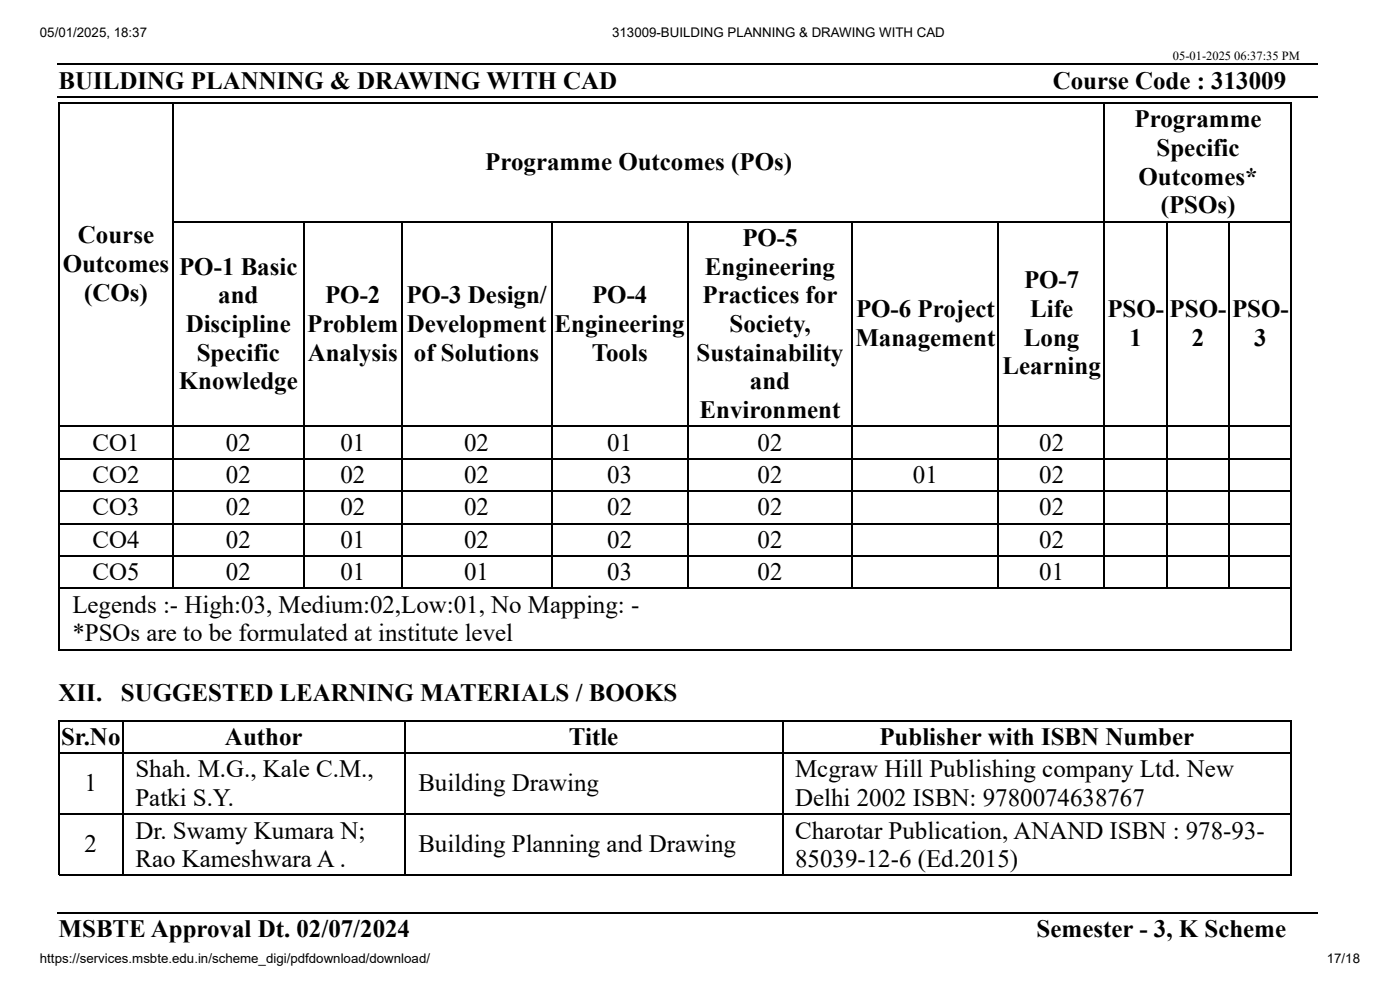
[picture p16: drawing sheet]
<svg xmlns="http://www.w3.org/2000/svg" width="297mm" height="210mm" viewBox="0 0 297 210" stroke-linecap="round" stroke-linejoin="round" font-family="sans-serif">
<defs><g id="words">
<g font-size="5.3">
<text x="12.4" y="18.8">BUILDING PLANNING &amp; DRAWING WITH CAD</text>
<text x="223.3" y="18.8">Course Code : 313009</text>
<text x="240.7" y="27">Programme</text>
<text x="102.9" y="36">Programme Outcomes (POs)</text>
<text x="245.4" y="33.1">Specific</text>
<text x="241.5" y="39.2">Outcomes*</text>
<text x="246.2" y="45.2">(PSOs)</text>
<text x="16.5" y="51.6">Course</text>
<text x="157.5" y="52.1">PO-5</text>
<text x="13.3" y="57.7">Outcomes</text>
<text x="38" y="58.2">PO-1 Basic</text>
<text x="149.6" y="58.2">Engineering</text>
<text x="17.9" y="63.8">(COs)</text>
<text x="46.3" y="64.3">and</text>
<text x="69" y="64.3">PO-2</text>
<text x="86.2" y="64.3">PO-3 Design/</text>
<text x="125.6" y="64.3">PO-4</text>
<text x="149.1" y="64.3">Practices for</text>
<text x="217.2" y="61.1">PO-7</text>
<text x="39.4" y="70.4">Discipline</text>
<text x="65.2" y="70.4">Problem</text>
<text x="86.3" y="70.4">Development</text>
<text x="117.7" y="70.4">Engineering</text>
<text x="154.8" y="70.4">Society,</text>
<text x="181.6" y="67.2">PO-6 Project</text>
<text x="218.6" y="67.2">Life</text>
<text x="234.9" y="67.2">PSO-</text>
<text x="248.1" y="67.2">PSO-</text>
<text x="261.4" y="67.2">PSO-</text>
<text x="41.7" y="76.5">Specific</text>
<text x="65.3" y="76.5">Analysis</text>
<text x="87.8" y="76.5">of Solutions</text>
<text x="125.6" y="76.5">Tools</text>
<text x="147.8" y="76.5">Sustainability</text>
<text x="181.5" y="73.3">Management</text>
<text x="217.2" y="73.3">Long</text>
<text x="239.6" y="73.3">1</text>
<text x="252.8" y="73.3">2</text>
<text x="266.1" y="73.3">3</text>
<text x="37.9" y="82.6">Knowledge</text>
<text x="159.1" y="82.6">and</text>
<text x="212.7" y="79.4">Learning</text>
<text x="148.4" y="88.6">Environment</text>
<text x="19.6" y="95.5">CO1</text>
<text x="47.9" y="95.5">02</text>
<text x="72.2" y="95.5">01</text>
<text x="98.5" y="95.5">02</text>
<text x="128.8" y="95.5">01</text>
<text x="160.7" y="95.5">02</text>
<text x="220.5" y="95.5">02</text>
<text x="19.6" y="102.4">CO2</text>
<text x="47.9" y="102.4">02</text>
<text x="72.2" y="102.4">02</text>
<text x="98.5" y="102.4">02</text>
<text x="128.8" y="102.4">03</text>
<text x="160.7" y="102.4">02</text>
<text x="193.7" y="102.4">01</text>
<text x="220.5" y="102.4">02</text>
<text x="19.6" y="109.3">CO3</text>
<text x="47.9" y="109.3">02</text>
<text x="72.2" y="109.3">02</text>
<text x="98.5" y="109.3">02</text>
<text x="128.8" y="109.3">02</text>
<text x="160.7" y="109.3">02</text>
<text x="220.5" y="109.3">02</text>
<text x="19.6" y="116.2">CO4</text>
<text x="47.9" y="116.2">02</text>
<text x="72.2" y="116.2">01</text>
<text x="98.5" y="116.2">02</text>
<text x="128.8" y="116.2">02</text>
<text x="160.7" y="116.2">02</text>
<text x="220.5" y="116.2">02</text>
<text x="19.6" y="123">CO5</text>
<text x="47.9" y="123">02</text>
<text x="72.2" y="123">01</text>
<text x="98.5" y="123">01</text>
<text x="128.8" y="123">03</text>
<text x="160.7" y="123">02</text>
<text x="220.5" y="123">01</text>
<text x="15.3" y="129.9">Legends :- High:03, Medium:02,Low:01, No Mapping: -</text>
<text x="15.3" y="136">*PSOs are to be formulated at institute level</text>
<text x="12.4" y="148.7">XII.</text>
<text x="25.7" y="148.7">SUGGESTED LEARNING MATERIALS / BOOKS</text>
<text x="13" y="158">Sr.No</text>
<text x="47.7" y="158">Author</text>
<text x="120.7" y="158">Title</text>
<text x="186.6" y="158">Publisher with ISBN Number</text>
<text x="17.9" y="167.7">1</text>
<text x="28.7" y="164.8">Shah. M.G., Kale C.M.,</text>
<text x="88.8" y="167.7">Building Drawing</text>
<text x="168.7" y="164.8">Mcgraw Hill Publishing company Ltd. New</text>
<text x="28.7" y="170.9">Patki S.Y.</text>
<text x="168.7" y="170.9">Delhi 2002 ISBN: 9780074638767</text>
<text x="28.7" y="177.8">Dr. Swamy Kumara N;</text>
<text x="168.7" y="177.8">Charotar Publication, ANAND ISBN : 978-93-</text>
<text x="17.9" y="180.7">2</text>
<text x="28.7" y="183.9">Rao Kameshwara A .</text>
<text x="88.8" y="180.7">Building Planning and Drawing</text>
<text x="168.7" y="183.9">85039-12-6 (Ed.2015)</text>
<text x="12.4" y="198.7">MSBTE Approval Dt. 02/07/2024</text>
<text x="219.9" y="198.7">Semester - 3, K Scheme</text>
</g>
<g font-size="2.8">
<text x="8.5" y="7.9">05/01/2025, 18:37</text>
<text x="129.9" y="7.9">313009-BUILDING PLANNING &amp; DRAWING WITH CAD</text>
<text x="8.5" y="204.3">https://services.msbte.edu.in/scheme_digi/pdfdownload/download/</text>
<text x="281.5" y="204.3">17/18</text>
</g>
<text font-size="2.6" x="248.8" y="12.7">05-01-2025 06:37:35 PM</text>
</g></defs>
<g fill="none" stroke="#000" stroke-width=".26">
<path d="M12.2 13.6h267.5M12.2 20.5h267.5M12.4 21.8h261.7M12.6 21.7v116.1M36.6 21.7v103.2M234.3 21.7v103.2M274 21.7v116.1M36.8 47h237.3M64.4 47.1v77.8M85.3 47.1v77.8M117.1 47.1v77.8M145.9 47.1v77.8"/>
<path d="M180.8 47.1v77.8M211.8 47.1v77.8M247.5 47.1v77.8M260.7 47.1v77.8M12.4 90.4h261.7M12.4 97.2h261.7M12.4 104.1h261.7M12.4 111h261.7M12.4 117.9h261.7M12.4 124.8h261.7M12.4 137.7h261.7M12.4 152.8h261.7"/>
<path d="M12.4 159.7h261.7M12.6 152.7v32.8M26.1 152.7v32.8M85.9 152.7v32.8M166 152.7v32.8M274 152.7v32.8M12.4 172.6h261.7M12.2 193.5h267.5M12.4 185.6h261.7"/>
</g>
<use href="#words"/>
</svg>
